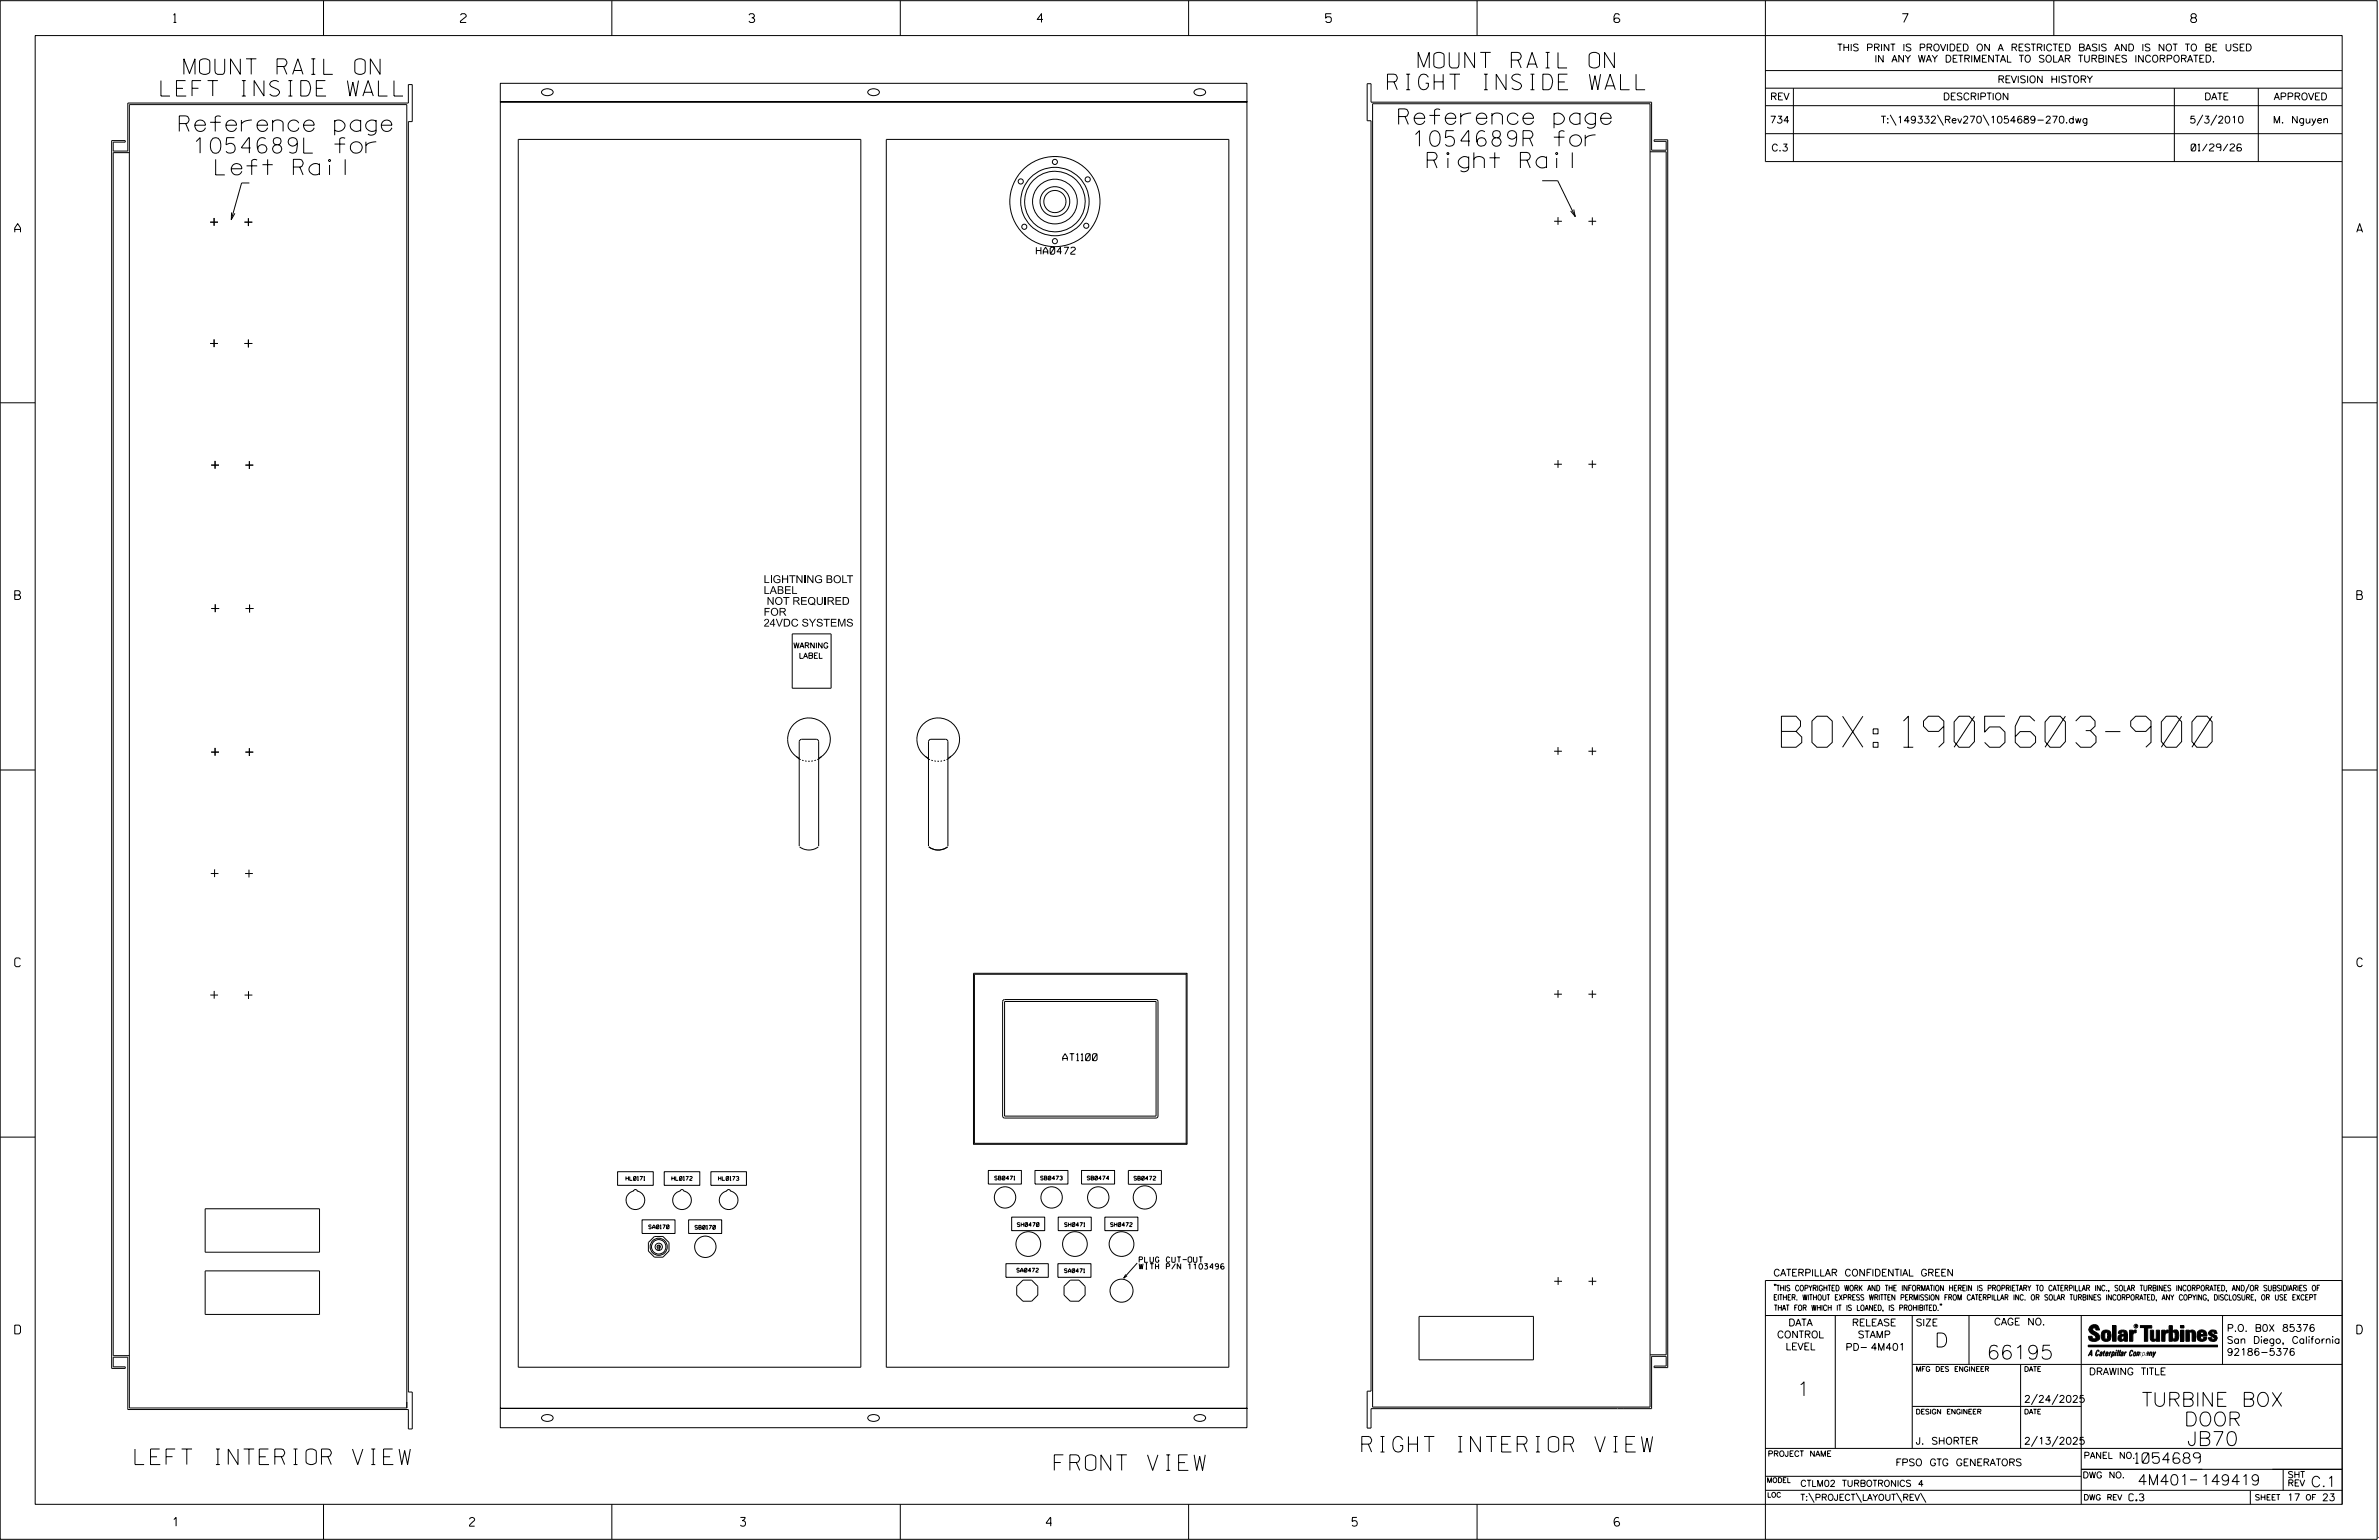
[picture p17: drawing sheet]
<svg xmlns="http://www.w3.org/2000/svg" width="864mm" height="559mm" viewBox="0 0 864 559" stroke-linecap="round" stroke-linejoin="round" font-family="sans-serif">
<defs><g id="words">
<text font-size="11.3" x="646.7" y="271.2">BOX: 1905603-900</text>
<g font-size="5.6">
<text x="66.8" y="27">MOUNT RAIL ON</text>
<text x="514.8" y="24.6">MOUNT RAIL ON</text>
<text x="58.4" y="34.9">LEFT INSIDE WALL</text>
<text x="503.7" y="32.5">RIGHT INSIDE WALL</text>
<text x="65.1" y="47.7">Reference page</text>
<text x="507.7" y="45.2">Reference page</text>
<text x="513.4" y="53.1">1054689R for</text>
<text x="70.8" y="55.6">1054689L for</text>
<text x="78.3" y="63.5">Left Rail</text>
<text x="518.1" y="61">Right Rail</text>
<text x="494.4" y="526.9">RIGHT INTERIOR VIEW</text>
<text x="49" y="531.4">LEFT INTERIOR VIEW</text>
<text x="382.7" y="533.5">FRONT VIEW</text>
</g>
<g font-size="5.1">
<text x="702.3" y="488.8">D</text>
<text x="721.2" y="493.2">66195</text>
<text x="652.2" y="506.5">1</text>
<text x="777.5" y="510.3">TURBINE BOX</text>
<text x="792.8" y="517.4">DOOR</text>
<text x="793.9" y="524.5">JB70</text>
</g>
<g font-size="3.8">
<text x="775.1" y="531">1054689</text>
<text x="775.9" y="538.9">4M401</text>
<text x="798.8" y="538.9">149419</text>
<text x="838.8" y="539.5">C.1</text>
</g>
<g font-size="3.2">
<text x="63" y="8.2">1</text>
<text x="167.2" y="8.2">2</text>
<text x="271.8" y="8.2">3</text>
<text x="376.5" y="8.2">4</text>
<text x="481.2" y="8.2">5</text>
<text x="690.6" y="8.2">7</text>
<text x="795.3" y="8.2">8</text>
<text x="5.4" y="84.3">A</text>
<text x="855.5" y="84.3">A</text>
<text x="5.4" y="217.5">B</text>
<text x="855.6" y="217.5">B</text>
<text x="5.4" y="350.8">C</text>
<text x="855.6" y="350.8">C</text>
<text x="5.4" y="484">D</text>
<text x="855.6" y="484">D</text>
<text x="62.8" y="553.8">1</text>
<text x="170.4" y="553.8">2</text>
<text x="268.8" y="553.8">3</text>
<text x="379.8" y="553.8">4</text>
<text x="490.8" y="553.8">5</text>
<text x="585.9" y="553.8">6</text>
</g>
<g font-size="2.8">
<text x="277.2" y="215.5">LABEL</text>
<text x="277.2" y="211.6">LIGHTNING BOLT</text>
<text x="278.3" y="219.5">NOT REQUIRED</text>
<text x="277.2" y="227.4">24VDC SYSTEMS</text>
<text x="277.2" y="223.4">FOR</text>
</g>
<g font-size="2.5">
<text x="666.9" y="18.5">THIS PRINT IS PROVIDED ON A RESTRICTED BASIS AND IS NOT TO BE USED</text>
<text x="680.5" y="22.6">IN ANY WAY DETRIMENTAL TO SOLAR TURBINES INCORPORATED.</text>
<text x="725.1" y="30">REVISION HISTORY</text>
<text x="642.6" y="36.3">REV</text>
<text x="705.3" y="36.3">DESCRIPTION</text>
<text x="800.2" y="36.3">DATE</text>
<text x="825.4" y="36.3">APPROVED</text>
<text x="642.4" y="44.7">734</text>
<text x="682.8" y="44.7">T:\149332\Rev270\1054689-270.dwg</text>
<text x="794.8" y="44.7">5/3/2010</text>
<text x="825.1" y="44.7">M. Nguyen</text>
<text x="643" y="54.8">C.3</text>
<text x="795.4" y="54.8">01/29/26</text>
<text x="376.2" y="92.2">HA0472</text>
<text x="385.8" y="384.9">AT1100</text>
<text x="643.8" y="463">CATERPILLAR CONFIDENTIAL GREEN</text>
<text x="645.1" y="485.5">CONTROL</text>
<text x="649.2" y="481.1">DATA</text>
<text x="672.3" y="481.1">RELEASE</text>
<text x="674.4" y="485.5">STAMP</text>
<text x="695.4" y="481.1">SIZE</text>
<text x="723.8" y="480.8">CAGE NO.</text>
<text x="808.4" y="483.1">P.O. B0X 85376</text>
<text x="648.2" y="489.8">LEVEL</text>
<text x="669.9" y="490">PD- 4M401</text>
<text x="808.4" y="487.5">San Diego, California</text>
<text x="808.4" y="491.8">92186-5376</text>
<text x="758.3" y="498.9">DRAWING TITLE</text>
<text x="734.8" y="508.9">2/24/2025</text>
<text x="695.4" y="524.1">J. SHORTER</text>
<text x="734.8" y="524.1">2/13/2025</text>
<text x="688.1" y="531.9">FPSO GTG GENERATORS</text>
<text x="772.8" y="544.6">C.3</text>
<text x="830.2" y="544.6">17</text>
<text x="842.9" y="544.6">23</text>
</g>
<g font-size="2.3">
<text x="756.4" y="529.2">PANEL NO.</text>
<text x="653.5" y="539.4">CTLM02 TURBOTRONICS 4</text>
<text x="756" y="536.3">DWG NO.</text>
<text x="830.4" y="539.3">REV</text>
<text x="830.4" y="536.2">SHT</text>
<text x="653.5" y="544.5">T:\PROJECT\LAYOUT\REV\</text>
</g>
<g font-size="2">
<text x="288" y="235.2">WARNING</text>
<text x="290" y="238.9">LABEL</text>
<text x="413.5" y="460.5">WITH P/N 1103496</text>
<text x="413.5" y="458">PLUG CUT-OUT</text>
<text x="643.8" y="468.4">&quot;THIS COPYRIGHTED WORK AND THE INFORMATION HEREIN IS PROPRIETARY TO CATERPILLAR INC., SOLAR TURBINES INCORPORATED, AND/OR SUBSIDIARIES OF</text>
<text x="643.8" y="471.8">EITHER. WITHOUT EXPRESS WRITTEN PERMISSION FROM CATERPILLAR INC. OR SOLAR TURBINES INCORPORATED, ANY COPYING, DISCLOSURE, OR USE EXCEPT</text>
<text x="644" y="475.6">THAT FOR WHICH IT IS LOANED, IS PROHIBITED.&quot;</text>
<text x="641.7" y="528.5">PROJECT NAME</text>
<text x="756.3" y="544.3">DWG REV</text>
<text x="818.5" y="544.3">SHEET</text>
<text x="836.9" y="544.3">OF</text>
</g>
<g font-size="1.8">
<text x="695.4" y="497.6">MFG DES ENGINEER</text>
<text x="734.8" y="497.6">DATE</text>
<text x="695.4" y="513.1">DESIGN ENGINEER</text>
<text x="734.8" y="513.1">DATE</text>
<text x="641.3" y="538">MODEL</text>
<text x="641.5" y="543.3">LOC</text>
</g>
<g font-size="1.4">
<text x="227.2" y="428.3">HL0171</text>
<text x="243.9" y="428.3">HL0172</text>
<text x="260.8" y="428.3">HL0173</text>
<text x="361.1" y="428.2">SB0471</text>
<text x="377.8" y="428.2">SB0473</text>
<text x="394.7" y="428.2">SB0474</text>
<text x="411.7" y="428.2">SB0472</text>
<text x="235.5" y="445.9">SA0170</text>
<text x="252.3" y="446.1">SB0170</text>
<text x="369.3" y="445.1">SH0470</text>
<text x="386.5" y="445.1">SH0471</text>
<text x="403.1" y="445.1">SH0472</text>
<text x="369.1" y="461.6">SA0472</text>
<text x="386.4" y="461.8">SA0471</text>
</g>
<text font-size=".9" x="775.1" y="481.7">R</text>
</g></defs>
<g fill="none" stroke="#000" stroke-width=".36">
<path d="M.1 .2h862.8v558.4h-862.8zM12.8 12.9h837.4v533h-837.4zM117.4 .2v12.7M222.1 .2v12.7M326.8 .2v12.7M431.5 .2v12.7M536.2 .2v12.7M587.9 5.5l-.5-.5h-1l-.5 1v1.7l.5 .4h1l.6-.4v-.6l-.6-.5h-1l-.5 .5M640.9 .2v58.4h209.3M745.6 .2v12.7M47 38h100.7v472.9h-100.7zM148.2 30.7v6.7h-101.8v17.4h-5.3v-3.2h4.4v-.6h-5v445.5h5v-.5h-4.4v-3.5h5.3v19h101.8v7h1.4v-13.4h-1.4v-461h1.4v-13.4"/>
<path d="M181.6 30.2h271v487.9h-271v-7.1h271h-271v-474h271h-271zM196.9 32.8a2.55 2.55 0 0 1 3.9 .7 2.43 2.43 0 0 1-4.2 0zM315.4 32.8a2.55 2.55 0 0 1 3.8 .7 2.43 2.43 0 0 1-4.2 0zM433.8 32.8a2.55 2.55 0 0 1 3.9 .7 2.43 2.43 0 0 1-4.3 0zM496.3 30.4h1.4v6.7h101.8v17.4h5.3v-3.2h-4.3v-.6h4.9v445.6h-4.9v-.6h4.3v-3.5h-5.3v18.9h-101.8v7.1h-1.4v-13.4h1.4v-461h-1.4zM498.3 37.6h100.7v473h-100.7zM640.9 25.6h209.3M640.9 32h209.3M640.9 38.3h209.3M651 32v26.6M789.3 32v26.6M819.8 32v26.6"/>
<path d="M47 55.4h-5.9v436.5h5.9M188.1 50.6h124.4v445.5h-124.4zM321.7 50.6h124.4v445.5h-124.4zM599 55.1h5.8v436.5h-5.8M640.9 48.5h209.3M686.2 41.7l2.1 3.8M703.3 41.7l2.2 3.8M719.9 41.7l2.1 3.8M799.6 41.7l-2.1 3.8M804.7 41.7l-2.2 3.8M77.7 79.1v2.8M84.1 77.1l-.1 2.6 1.3-2.3"/>
<path d="M90.2 79.2v2.8M90.5 66.4h-2.8l-3.7 13.3M559.8 65.6h5.7l6.3 13M565.6 78.8v2.8M571.3 76l.5 2.6-1.6-2M578 78.9v2.8M76.3 80.6h2.8M88.8 80.6h2.8M564.2 80.3h2.8M576.6 80.3h2.8M76.3 124.6h2.8M77.7 123.2v2.7"/>
<path d="M88.8 124.6h2.8M90.2 123.2v2.8M.1 146.2h12.7M850.2 146.2h12.7M76.7 168.8h2.8M78.1 167.3v2.8M89.1 168.8h2.8M90.5 167.4v2.7M564.2 168.5h2.8M565.6 166.9v2.9M576.6 168.5h2.8M578 167v2.9"/>
<path d="M78.1 219.3v2.8M90.6 219.4v2.8M76.7 220.8h2.9M89.2 220.8h2.8M287.6 230h14.1v19.7h-14.1zM.1 279.4h12.7M76.7 272.9h2.8M78.1 271.4v2.8M89.1 272.9h2.8M90.5 271.5v2.8M289.1 274.5l1.6 1.2M290.1 275.2a7.8 7.8 0 0 1-2.5-11.8 7.8 7.8 0 0 1 12.1 0 7.8 7.8 0 0 1-2.5 11.8"/>
<path d="M291.2 275.8l.5 .2M292.3 276.1l.5 .1M293.4 276.2h.5M295.1 276.1l-.6 .1M296.2 275.8l-.6 .2M298.3 274.5l-1.6 1.2M336 274.5l1.6 1.2M337 275.2a7.8 7.8 0 0 1-2.5-11.8 7.8 7.8 0 0 1 12.1 0 7.8 7.8 0 0 1-2.5 11.8M338.1 275.8l.5 .2M339.2 276.1l.5 .1M340.3 276.2h.6M342 276.1l-.6 .1"/>
<path d="M343.1 275.8l-.6 .2M345.2 274.5l-1.6 1.2M564.2 272.6h2.8M565.6 271.1v2.8M576.6 272.6h2.8M578 271.2v2.8M850.2 279.4h12.7M76.5 317h2.8M77.9 315.5v2.8M89 317h2.8M90.4 315.6v2.8M290.1 307v-37.9l.3-.6 .6-.2h5.3l.6 .2 .3 .6v37.9"/>
<path d="M290.3 307.3a5.6 5.6 0 0 0 6.7 0M337 307v-37.9l.3-.6 .6-.2h5.3l.6 .2 .3 .6v37.9M337.2 307.3a5.6 5.6 0 0 0 6.8 0l-.2 .1a5.6 5.6 0 0 1-6.6-.1zM77.8 359.6v2.8M90.2 359.7v2.8M430.6 353.5v61.4M430.6 353.5h-76.9v61.4M430.9 353.2l-.3 .3M430.9 353.2v62M430.9 353.2h-77.5v62M565.6 359.2v2.9M578 359.3v2.9"/>
<path d="M76.3 361.1h2.9M88.8 361.1h2.8M364.2 362.9l.5-.2h55l.5 .2 .2 .5v41.6l-.2 .5-.5 .2h-55l-.5-.2-.2-.5v-41.6zM364.7 363.4h55v41.6h-55zM564.2 360.8h2.8M576.6 360.8h2.8M.1 412.6h12.7M353.4 415.2h77.5M353.7 414.9h76.9M353.7 414.9l-.3 .3M430.6 414.9l.3 .3M850.2 412.6h12.7"/>
<path d="M74.5 438.6h41.5v15.8h-41.5zM224.2 425.2h12.9v4.9h-12.9zM228.1 433.3l1.9-1.1a.7 .7 0 0 1 .7-.6 .7 .7 0 0 1 .7 .6 3.4 3.4 0 0 1 2.4 4.6 3.4 3.4 0 0 1-4.9 1.6 3.4 3.4 0 0 1-.8-5.1zM241.1 425.2h12.9v4.9h-12.9zM245 433.3l.9-.7 1-.4a.68 .68 0 0 1 .7-.6 .68 .68 0 0 1 .6 .6 3.4 3.4 0 0 1 2.5 4.6 3.4 3.4 0 0 1-4.9 1.6 3.4 3.4 0 0 1-.8-5.1zM258.1 425.2h12.9v4.9h-12.9zM261.9 433.3l1.9-1.1a.7 .7 0 0 1 .7-.6 .7 .7 0 0 1 .7 .6 3.4 3.4 0 0 1 2.4 4.6 3.4 3.4 0 0 1-4.9 1.6 3.4 3.4 0 0 1-.8-5.1zM358.8 424.7h12v4.9h-12zM375.7 424.7h12v4.9h-12zM392.6 424.7h12v4.9h-12zM409.6 424.7h12v5h-12zM233.1 442.6h11.9v5h-11.9z"/>
<path d="M238.9 451.8v1.9M238.9 453a.64 .64 0 0 1-.3-1 .64 .64 0 0 1 1 0 .64 .64 0 0 1-.2 1M239.4 451.8v1.9M250 442.6h12v5h-12zM365.2 458.5h15.3v5h-15.3zM367.2 441.6h12v4.9h-12zM384 458.5h12v5h-12zM384.1 441.6h12v4.9h-12zM401.1 441.6h12v4.9h-12zM412.8 458.3l-4.8 5.5M74.5 461.2h41.5v15.8h-41.5zM408.6 462.5l-.6 1.3 1.2-.9"/>
<path d="M515.1 477.7h41.5v15.7h-41.5zM564.2 464.9h2.8M565.6 463.4v2.8M576.7 464.9h2.8M578.1 463.5v2.8M640.9 477.3h209.3M644.2 466.1l-.1 .4M644.7 466.1l-.2 .4M666.2 477.3v48.3M694.2 477.3v48.3M704.4 473.3l-.1 .4M704.8 473.3l-.1 .4"/>
<path d="M714.8 477.3v17.8M755.5 477.3v68.6M806.8 477.3v17.8M816.5 466l-1.4 3.1M850.2 464.6h-209.3v94M850.2 464.8v81.1M694.2 495.1h156M733.5 495.1v30.5M758.6 481.4a2.02 2.02 0 0 1 3.1-.1l.5 1.3h-1.3l-.2-.6-.4-.2-.6 .1-.1 .4 .4 .7a2.46 2.46 0 0 1 2.2 2.9 2.83 2.83 0 0 1-3.8 .3l-.3-1.3h1.3l.2 .7 .6 .3 .5-.2 .2-.5-.4-.6-1.9-1.2-.4-.9zM759.2 491.3h-.7l.7-1.2v1.9h.2l-.1-2.1-1.3 2.1 .5-.5h.7M761.3 490l.3-.2 .4 .3-.1 .3-.3-.4-.4 .3-.3 1.6h.4l.4-.5-.3 .6-.4 .1-.3-.4zM762.6 490.6l.5-.1-.1 1.4h-.9a.74 .74 0 0 1 .9-.8l-.3 .7-.5 .1 .2-.5 .6-.2v-.5l-.7 .2z"/>
<path d="M763 483.2a2.17 2.17 0 0 1 3.1 0l.3 1.4-.3 1.5a2.17 2.17 0 0 1-3.1 0l-.3-1.5zM763.6 490.5l.4-.4 .2 .6h-.3l-.3 .9 .2 .4-.3-.1zM764.1 483.7l.5-.4 .4 .3v2.2l-.4 .2-.5-.2zM764.6 491.1l.6 .2v-.7l-.4-.1-.4 .6-.1 .8h.6M764.6 491.1l-.1 .8h.4M764.6 482.6v.8M764.8 490.7l.4 .1v.3h-.6zM765 491.5l-.1 .4zM766 490.5l-.5 1.5zM766 490.8l.4-.3-.4 .4M766.9 481h1.3v5.7h-1.3zM767 490.8l.5 .1-.3 .8-.4 .2z"/>
<path d="M767.3 490.5h-.5l-.5 2M767.3 490.5a.8 .8 0 0 1 .2 1 .8 .8 0 0 1-.9 .4l-.1 .6M767.3 490.5l-.1 .2M768.1 490.5l-.4 1.5zM768.2 489.9h.3l-.1 .2h-.2zM769 489.9l-.5 2.1zM769.7 489.9l-.6 2.1zM770.1 491.4l.5-.3-.5 .8zM770.4 491.9h.1M770.6 491.1l.1-.4-.7 .2 .1-.3 .6-.1 .2 .3-.5 1.1M770.6 491.1a.74 .74 0 0 0-.8 .8h.6M771 484.8h-.7l-.3 .6 .4 .7 .5-.3 .1-2.4h-.8l-.1 .4h-1.2a1.71 1.71 0 0 1 1.8-1.3 1.71 1.71 0 0 1 1.6 1.4v2.8h-1.1l-.1-.6"/>
<path d="M771 484.2l-1.5 .1a1.41 1.41 0 0 0 0 2.4l.5 .1 1.1-.7M771.2 486.1h-.1M771.4 490.5l.1 .3 .4-.3-.9 1.5zM771.5 490.8h.1M773 482.7h1.2v.5l.5-.5 .7-.1v1h-.6l-.5 .4-.1 2.7h-1.2zM773.3 490.3l.6-.4 .4 .2-.1 .4-.3-.4a1.28 1.28 0 0 0-.5 1.8l.6-.4-.1 .4-.8 .1zM774.7 490.8l.5-.3a.88 .88 0 0 1 .2 .9 .88 .88 0 0 1-.7 .7l-.2-.2zM774.8 490.9h.5l-.3 1h-.3l-.2-.2zM775.2 490.5l-.1 .2M776.8 481h4.3v.9h-1.5v4.8h-1.3M776.8 490.6l-.8 .2v-.3l-.4 1.5 .8-1.3v1.3l.3-1.2M779.3 491.1h.4"/>
<path d="M779.6 490.5h.3l-.3 1.4M779.6 490.7h.2l-.1 .4M779.7 491.1l-.1 .4M779.7 491.1l-.4 .2M780.1 492l.4-1.5 .1 .3 .3-.3 .3 .2-.3 1.3v-1.3l-.7 1.3M780.6 482.7h1.2v2.7l.1 .4 .4 .3 .4-.7v-2.7h1.2l.1 4h-1.3v-.5l-1.1 .6-.7-.3-.3-.7zM781.6 492.5l1-2-.8 1.3-.2-1.3-.2 2M784.7 482.7h1.2v.5l.5-.5 .7-.1v1h-.5l-.6 .4-.1 2.7h-1.2zM787.4 481h1.2v2a1.4 1.4 0 0 1 2.2 .2l.1 1.4-.4 1.9-1.5 .1-.4-.5v-1l.5 .9 .5-.3v-2.1l-.5-.4-.5 .7v2.8h-1.2zM791.5 482.7h1.3v4h-1.3zM791.5 481h1.3v.9h-1.3zM793.5 482.7h1.3v.4l.7-.5 1.1 .2 .4 .6v3.3h-1.2l-.3-3.4-.7 .2v3.2h-1.3z"/>
<path d="M794.8 483.1h.1M797.7 483.2a1.92 1.92 0 0 1 2.4-.5 1.92 1.92 0 0 1 1 2.1h-2.3v.8l.6 .5 .5-.3v-.5h1.2a1.83 1.83 0 0 1-2.1 1.4 1.83 1.83 0 0 1-1.5-2.1zM798.8 484.2v.6M799.1 483.4h.6l.2 .8h-1.1zM804.6 482.9a1.84 1.84 0 0 0-2.9 .8 3.3 3.3 0 0 0 2.2 1.9l-.5 .5-.4-.3-.1-.4h-1.2l.1 .6a1.92 1.92 0 0 0 2.9 .4M804.9 483.8h-1.2l-.2-.6-.5 .1-.1 .3 .1 .3 1.8 .9M805.1 488.1h-47.1v.6h47.1M196.9 513.8a2.61 2.61 0 0 1 3.9 .7 2.43 2.43 0 0 1-4.2 0zM315.4 513.8a2.61 2.61 0 0 1 3.8 .7 2.43 2.43 0 0 1-4.2 0zM433.8 513.8a2.61 2.61 0 0 1 3.9 .7 2.43 2.43 0 0 1-4.3 0zM694.2 510.3h61.3M739.6 505.8l-2.2 3.9"/>
<path d="M747.1 505.8l-2.2 3.9M640.9 525.6h209.2M640.9 535.7h114.6M739.6 521.1l-2.2 3.8M747.1 521.1l-2.2 3.8M755.5 533.2h94.7M795 537h2.6M828.8 533.2v7.6M117.4 545.9v12.7M222.1 545.9v12.7M326.8 545.9v12.7M431.5 545.9v12.7"/>
<path d="M536.2 545.9v12.7M640.9 540.8h209.3M656.6 541.7l2 3.5M673.8 541.7l1.9 3.5M688.4 541.7l2 3.5M697.2 541.7l1.9 3.5M816.9 541v4.9M863.5 558h.1"/>
<circle cx="382.9" cy="58.8" r=".93"/>
<circle cx="370.5" cy="65.8" r=".93"/>
<circle cx="382.9" cy="73.1" r="8.1"/>
<circle cx="382.9" cy="73.1" r="5.4"/>
<circle cx="382.9" cy="73.1" r="11"/>
<circle cx="382.9" cy="73.1" r="4"/>
<circle cx="382.9" cy="73.1" r="12.4"/>
<circle cx="383" cy="73.1" r="16.4"/>
<circle cx="394.9" cy="65.1" r=".93"/>
<circle cx="371.8" cy="82.3" r=".92"/>
<circle cx="382.9" cy="87.5" r=".93"/>
<circle cx="394.3" cy="81.9" r=".93"/>
<circle cx="364.8" cy="434.5" r="3.9"/>
<circle cx="381.7" cy="434.5" r="3.9"/>
<circle cx="398.7" cy="434.5" r="3.9"/>
<circle cx="415.6" cy="434.5" r="4.2"/>
<circle cx="239.1" cy="452.4" r="2.61"/>
<circle cx="239.1" cy="452.4" r="4"/>
<circle cx="239.1" cy="452.4" r="3.1"/>
<circle cx="239.1" cy="452.4" r="1.32"/>
<circle cx="256" cy="452.4" r="3.9"/>
<circle cx="373.3" cy="451.4" r="4.5"/>
<circle cx="390.2" cy="451.4" r="4.5"/>
<circle cx="407.1" cy="451.4" r="4.5"/>
<circle cx="372.9" cy="468.3" r="4.2"/>
<circle cx="390.1" cy="468.3" r="4.1"/>
<circle cx="407.1" cy="468.3" r="4.2"/>
<circle cx="775.4" cy="481.2" r=".69"/>
</g>
<g fill="#000">
<path d="M768.1 490.5l-.4 1.5zM768.2 489.9h.3l-.1 .2h-.2zM769 489.9l-.5 2.1zM769.7 489.9l-.6 2.1zM791.5 481h1.3v.9h-1.3zM791.5 482.7h1.3v4h-1.3zM758 488.1h47.1v.6h-47.1z"/>
<path d="M759.2 489.9l-1.2 2.1 .5-.5h.7v.5h.2zM759.2 490.1v1.2h-.7z" fill-rule="evenodd"/>
<path d="M758.6 481.4a2.02 2.02 0 0 1 3.1-.1l.5 1.3h-1.3l-.2-.6-.4-.2-.6 .1-.1 .4 .4 .7a2.46 2.46 0 0 1 2.2 2.9 2.83 2.83 0 0 1-3.8 .3l-.3-1.3h1.3l.2 .7 .6 .3 .5-.2 .2-.5-.4-.6-1.9-1.2-.4-.9z" fill-rule="evenodd"/>
<path d="M761.3 490l.3-.2 .4 .3-.1 .3-.3-.4-.4 .3-.3 1.6h.4l.4-.5-.3 .6-.4 .1-.3-.4z" fill-rule="evenodd"/>
<path d="M762.6 490.6l.5-.1-.1 1.4h-.9a.74 .74 0 0 1 .9-.8l-.6 .3-.2 .5 .5-.1 .3-.6v-.5l-.7 .2z" fill-rule="evenodd"/>
<path d="M763.6 490.5l.4-.4 .2 .6h-.3l-.3 .9 .2 .4-.3-.1z" fill-rule="evenodd"/>
<path d="M764.8 490.5l.5 .3-.1 .5h-.6l.6-.2v-.3l-.4-.1-.3 1.2h.4l.3-.4-.6 .6-.3-.2v-.4z" fill-rule="evenodd"/>
<path d="M763 483.2a2.17 2.17 0 0 1 3.1 0l.3 1.4-.3 1.5a2.17 2.17 0 0 1-3.1 0l-.3-1.5zM764.1 483.7v2.1l.5 .2 .4-.2v-2.2l-.4-.3z" fill-rule="evenodd"/>
<path d="M766 490.5v.3l.4-.1-.4 .2-.5 1.1z" fill-rule="evenodd"/>
<path d="M766.8 490.5l-.5 2 .3-.6a.71 .71 0 0 0 .9-.5 .71 .71 0 0 0-.4-.9zM767 490.8l.5 .1-.3 .8-.4 .2z" fill-rule="evenodd"/>
<path d="M766.9 481h1.3v5.7h-1.3z" fill-rule="evenodd"/>
<path d="M770.1 490.6l.6-.1 .2 .3-.4 1.2-.5 .1-.2-.5 .3-.5h.5l-.7 .5v.3l.4-.1 .4-.9-.5-.2-.2 .2z" fill-rule="evenodd"/>
<path d="M769.4 482.8l-.5 1h1.2l.1-.4h.8v.8l-1.5 .1a1.41 1.41 0 0 0 0 2.4l.5 .1 1.1-.7 .1 .6h1.1v-2.8a1.79 1.79 0 0 0-2.4-1.2zM770.3 484.8h.7l-.1 1-.5 .3-.4-.7z" fill-rule="evenodd"/>
<path d="M771.4 490.5l.1 .3 .4-.3-.9 1.5z" fill-rule="evenodd"/>
<path d="M773 482.7h1.2v.5l.5-.5 .7-.1v1h-.6l-.5 .4-.1 2.7h-1.2z" fill-rule="evenodd"/>
<path d="M773.3 490.3l.6-.4 .4 .2-.1 .4-.3-.4a1.28 1.28 0 0 0-.5 1.8l.6-.4-.3 .5h-.6z" fill-rule="evenodd"/>
<path d="M774.7 490.8l-.2 1.1h.7a.96 .96 0 0 0 0-1.4zM774.8 490.9h.5l-.1 .6-.5 .4-.2-.2z" fill-rule="evenodd"/>
<path d="M776 490.5v.3l.4-.3 .2 .3 .7-.2-.3 1.4v-1.3l-.6 1.3v-1.3l-.8 1.3z" fill-rule="evenodd"/>
<path d="M776.8 481h4.3v.9h-1.5v4.8h-1.3v-4.8h-1.5z" fill-rule="evenodd"/>
<path d="M777.9 490.5l-.5 2 .3-.6a.71 .71 0 0 0 .9-.5 .71 .71 0 0 0-.4-.9zM778.1 490.8l.3-.1 .1 .4-.5 .8-.2-.5z" fill-rule="evenodd"/>
<path d="M779.3 490.6l.6-.1-.3 1.5-.7-.1a.67 .67 0 0 1 .8-.8l-.6 .3-.1 .5 .4-.1 .4-.9-.4-.2-.3 .2z" fill-rule="evenodd"/>
<path d="M780.5 490.5l.1 .3 .3-.3 .3 .2-.3 1.3v-1.3l-.8 1.3z" fill-rule="evenodd"/>
<path d="M780.6 482.7h1.2v2.7l.1 .4 .4 .3 .4-.7v-2.7h1.2l.1 4h-1.3v-.5l-1.1 .6-.7-.3-.3-.7z" fill-rule="evenodd"/>
<path d="M781.6 490.5l.2 1.3 .8-1.3-1.2 2z" fill-rule="evenodd"/>
<path d="M784.7 482.7h1.2v.5l.5-.5 .7-.1v1h-.5l-.6 .4-.1 2.7h-1.2z" fill-rule="evenodd"/>
<path d="M787.4 481h1.2v2a1.4 1.4 0 0 1 2.2 .2l.1 1.4-.4 1.9-1.5 .1-.4-.5v-1l.5 .9 .5-.3v-2.1l-.5-.4-.5 .7v2.8h-1.2z" fill-rule="evenodd"/>
<path d="M793.5 482.7h1.3v.4a1.29 1.29 0 0 1 2.2 .3v3.3h-1.2l-.3-3.4-.7 .2v3.2h-1.3z" fill-rule="evenodd"/>
<path d="M797.7 483.2a1.92 1.92 0 0 1 2.4-.5 1.92 1.92 0 0 1 1 2.1h-2.3v.8l.6 .5 .5-.3v-.5h1.2a1.83 1.83 0 0 1-2.1 1.4 1.83 1.83 0 0 1-1.5-2.1zM799.1 483.4l-.3 .8h1.1l-.2-.8z" fill-rule="evenodd"/>
<path d="M801.9 483.2a1.94 1.94 0 0 1 3 .1v.5h-1.2l-.2-.6-.5 .1-.1 .3 .1 .3 1.8 .9a1.2 1.2 0 0 1 .1 1.3 1.2 1.2 0 0 1-1.2 .7l-1.6-.4-.4-1h1.2l.1 .4 .4 .3 .5-.5a3.3 3.3 0 0 1-2.2-1.9z" fill-rule="evenodd"/>
<circle cx="761.4" cy="492" r=".07"/>
<circle cx="762.2" cy="485.1" r=".07"/>
<circle cx="769.3" cy="492" r=".07"/>
<circle cx="773.1" cy="486.7" r=".07"/>
<circle cx="773.6" cy="492" r=".07"/>
<circle cx="791.5" cy="486.7" r=".07"/>
<circle cx="791.5" cy="481" r=".07"/>
<circle cx="794.8" cy="486.7" r=".07"/>
</g>
<use href="#words"/>
</svg>
